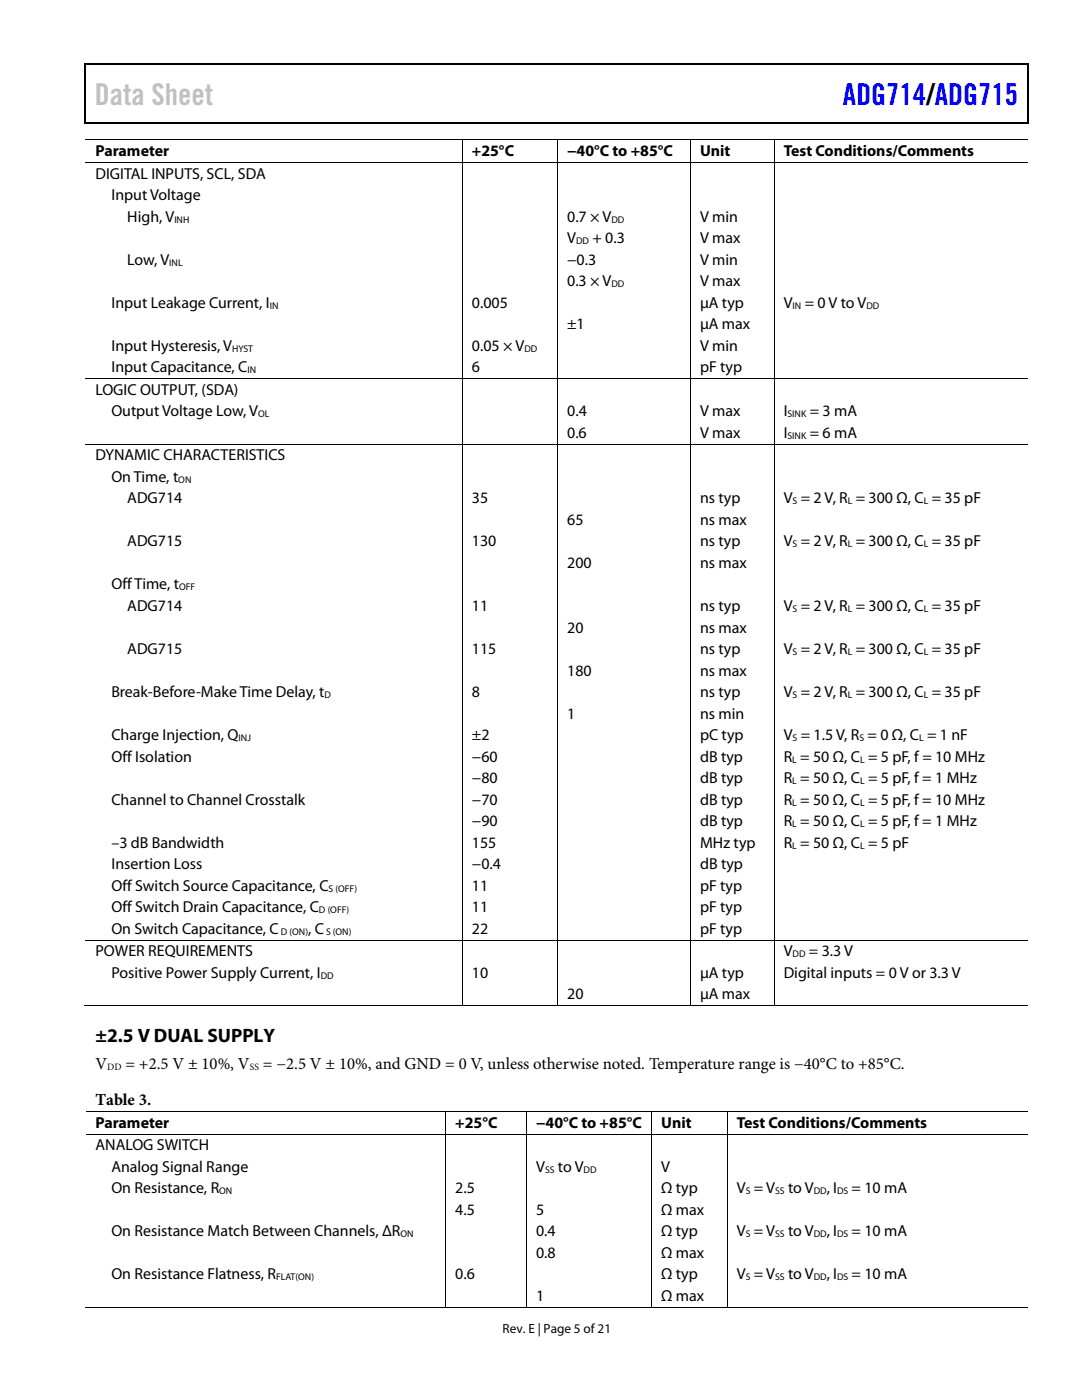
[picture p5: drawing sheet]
<svg xmlns="http://www.w3.org/2000/svg" width="216mm" height="279mm" viewBox="0 0 216 279" stroke-linecap="round" stroke-linejoin="round" font-family="sans-serif">
<defs><g id="words">
<text font-size="6" fill="#c1c1c1" x="18.9" y="21">Data Sheet</text>
<text font-size="6" fill="#00f" x="168.2" y="21">ADG714/ADG715</text>
<text font-size="3.9" x="19" y="208">±2.5 V DUAL SUPPLY</text>
<g font-size="3.3">
<text x="19" y="213.4">V</text>
<text x="25" y="213.4">= +2.5 V ± 10%, V</text>
<text x="52.5" y="213.4">= −2.5 V ± 10%, and GND = 0 V, unless otherwise noted. Temperature range is −40°C to +85°C.</text>
<text x="19.1" y="220.5">Table 3.</text>
</g>
<g font-size="3.2">
<text x="19" y="31.2">Parameter</text>
<text x="19" y="35.7">DIGITAL INPUTS, SCL, SDA</text>
<text x="94.2" y="31.2">+25°C</text>
<text x="113.2" y="31.2">−40°C to +85°C</text>
<text x="139.7" y="31.2">Unit</text>
<text x="156.4" y="31.2">Test Conditions/Comments</text>
<text x="22.2" y="40">Input Voltage</text>
<text x="25.4" y="44.3">High, V</text>
<text x="113.2" y="44.3">0.7 × V</text>
<text x="139.7" y="44.3">V min</text>
<text x="25.4" y="52.9">Low, V</text>
<text x="113.2" y="52.9">−0.3</text>
<text x="113.2" y="48.6">V</text>
<text x="118.2" y="48.6">+ 0.3</text>
<text x="139.7" y="48.6">V max</text>
<text x="139.7" y="52.9">V min</text>
<text x="113.2" y="57.2">0.3 × V</text>
<text x="139.7" y="57.2">V max</text>
<text x="22.2" y="61.4">Input Leakage Current, I</text>
<text x="94.2" y="61.4">0.005</text>
<text x="113.2" y="65.7">±1</text>
<text x="139.7" y="65.7">µA max</text>
<text x="139.7" y="61.4">µA typ</text>
<text x="156.4" y="61.4">V</text>
<text x="160.6" y="61.4">= 0 V to V</text>
<text x="22.2" y="70">Input Hysteresis, V</text>
<text x="94.2" y="70">0.05 × V</text>
<text x="139.7" y="70">V min</text>
<text x="22.2" y="74.3">Input Capacitance, C</text>
<text x="94.2" y="74.3">6</text>
<text x="139.7" y="74.3">pF typ</text>
<text x="19" y="78.8">LOGIC OUTPUT, (SDA)</text>
<text x="22.2" y="83.1">Output Voltage Low, V</text>
<text x="113.2" y="83.1">0.4</text>
<text x="139.7" y="83.1">V max</text>
<text x="156.4" y="83.1">I</text>
<text x="161.6" y="83.1">= 3 mA</text>
<text x="113.2" y="87.4">0.6</text>
<text x="139.7" y="87.4">V max</text>
<text x="156.4" y="87.4">I</text>
<text x="161.6" y="87.4">= 6 mA</text>
<text x="19" y="91.9">DYNAMIC CHARACTERISTICS</text>
<text x="22.2" y="96.2">On Time, t</text>
<text x="25.4" y="100.5">ADG714</text>
<text x="94.2" y="100.5">35</text>
<text x="139.7" y="100.5">ns typ</text>
<text x="156.4" y="100.5">V = 2 V, R = 300 Ω, C = 35 pF</text>
<text x="113.2" y="104.8">65</text>
<text x="139.7" y="104.8">ns max</text>
<text x="25.4" y="109.1">ADG715</text>
<text x="94.2" y="109.1">130</text>
<text x="113.2" y="113.3">200</text>
<text x="139.7" y="109.1">ns typ</text>
<text x="139.7" y="113.3">ns max</text>
<text x="156.4" y="109.1">V = 2 V, R = 300 Ω, C = 35 pF</text>
<text x="22.2" y="117.6">Off Time, t</text>
<text x="25.4" y="121.9">ADG714</text>
<text x="94.2" y="121.9">11</text>
<text x="139.7" y="121.9">ns typ</text>
<text x="156.4" y="121.9">V = 2 V, R = 300 Ω, C = 35 pF</text>
<text x="25.4" y="130.5">ADG715</text>
<text x="94.2" y="130.5">115</text>
<text x="113.2" y="126.2">20</text>
<text x="139.7" y="126.2">ns max</text>
<text x="139.7" y="130.5">ns typ</text>
<text x="156.4" y="130.5">V = 2 V, R = 300 Ω, C = 35 pF</text>
<text x="113.2" y="134.8">180</text>
<text x="139.7" y="134.8">ns max</text>
<text x="22.2" y="139.1">Break-Before-Make Time Delay, t</text>
<text x="94.2" y="139.1">8</text>
<text x="113.2" y="143.4">1</text>
<text x="139.7" y="139.1">ns typ</text>
<text x="139.7" y="143.4">ns min</text>
<text x="156.4" y="139.1">V = 2 V, R = 300 Ω, C = 35 pF</text>
<text x="22.2" y="147.7">Charge Injection, Q</text>
<text x="94.2" y="147.7">±2</text>
<text x="139.7" y="147.7">pC typ</text>
<text x="156.4" y="147.7">V = 1.5 V, R = 0 Ω, C = 1 nF</text>
<text x="22.2" y="152">Off Isolation</text>
<text x="94.2" y="152">−60</text>
<text x="139.7" y="152">dB typ</text>
<text x="156.4" y="152">R = 50 Ω, C = 5 pF, f = 10 MHz</text>
<text x="22.2" y="160.6">Channel to Channel Crosstalk</text>
<text x="94.2" y="156.3">−80</text>
<text x="94.2" y="160.6">−70</text>
<text x="139.7" y="156.3">dB typ</text>
<text x="139.7" y="160.6">dB typ</text>
<text x="156.4" y="156.3">R = 50 Ω, C = 5 pF, f = 1 MHz</text>
<text x="156.4" y="160.6">R = 50 Ω, C = 5 pF, f = 10 MHz</text>
<text x="94.2" y="164.9">−90</text>
<text x="139.7" y="164.9">dB typ</text>
<text x="156.4" y="164.9">R = 50 Ω, C = 5 pF, f = 1 MHz</text>
<text x="22.2" y="169.2">–3 dB Bandwidth</text>
<text x="22.2" y="173.5">Insertion Loss</text>
<text x="94.2" y="169.2">155</text>
<text x="94.2" y="173.5">−0.4</text>
<text x="139.7" y="173.5">dB typ</text>
<text x="139.7" y="169.2">MHz typ</text>
<text x="156.4" y="169.2">R = 50 Ω, C = 5 pF</text>
<text x="22.2" y="177.8">Off Switch Source Capacitance, C</text>
<text x="94.2" y="177.8">11</text>
<text x="139.7" y="177.8">pF typ</text>
<text x="22.2" y="182.1">Off Switch Drain Capacitance, C</text>
<text x="94.2" y="182.1">11</text>
<text x="139.7" y="182.1">pF typ</text>
<text x="19" y="190.9">POWER REQUIREMENTS</text>
<text x="22.2" y="186.4">On Switch Capacitance, C</text>
<text x="61.5" y="186.4">, C</text>
<text x="94.2" y="186.4">22</text>
<text x="139.7" y="186.4">pF typ</text>
<text x="156.4" y="190.9">V</text>
<text x="161.4" y="190.9">= 3.3 V</text>
<text x="22.2" y="195.2">Positive Power Supply Current, I</text>
<text x="94.2" y="195.2">10</text>
<text x="139.7" y="195.2">µA typ</text>
<text x="156.4" y="195.2">Digital inputs = 0 V or 3.3 V</text>
<text x="113.2" y="199.5">20</text>
<text x="139.7" y="199.5">µA max</text>
<text x="19" y="225.1">Parameter</text>
<text x="90.8" y="225.1">+25°C</text>
<text x="107" y="225.1">−40°C to +85°C</text>
<text x="131.9" y="225.1">Unit</text>
<text x="147" y="225.1">Test Conditions/Comments</text>
<text x="19" y="229.5">ANALOG SWITCH</text>
<text x="22.2" y="233.8">Analog Signal Range</text>
<text x="107" y="233.8">V</text>
<text x="111.3" y="233.8">to V</text>
<text x="131.9" y="233.8">V</text>
<text x="22.2" y="238.1">On Resistance, R</text>
<text x="90.8" y="238.1">2.5</text>
<text x="131.9" y="238.1">Ω typ</text>
<text x="147" y="238.1">V = V</text>
<text x="157.2" y="238.1">to V</text>
<text x="165" y="238.1">, I</text>
<text x="169.9" y="238.1">= 10 mA</text>
<text x="90.8" y="242.4">4.5</text>
<text x="107" y="242.4">5</text>
<text x="131.9" y="242.4">Ω max</text>
<text x="22.2" y="246.7">On Resistance Match Between Channels, ΔR</text>
<text x="107" y="246.7">0.4</text>
<text x="107" y="251">0.8</text>
<text x="131.9" y="246.7">Ω typ</text>
<text x="131.9" y="251">Ω max</text>
<text x="147" y="246.7">V = V</text>
<text x="157.2" y="246.7">to V</text>
<text x="165" y="246.7">, I</text>
<text x="169.9" y="246.7">= 10 mA</text>
<text x="22.2" y="255.3">On Resistance Flatness, R</text>
<text x="90.8" y="255.3">0.6</text>
<text x="131.9" y="255.3">Ω typ</text>
<text x="147" y="255.3">V = V</text>
<text x="157.2" y="255.3">to V</text>
<text x="165" y="255.3">, I</text>
<text x="169.9" y="255.3">= 10 mA</text>
<text x="107" y="259.6">1</text>
<text x="131.9" y="259.6">Ω max</text>
</g>
<text font-size="2.6" x="100.3" y="266">Rev. E | Page 5 of 21</text>
<g font-size="1.9">
<text x="34.8" y="44.4">INH</text>
<text x="122" y="44.4">DD</text>
<text x="33.8" y="53">INL</text>
<text x="115" y="48.7">DD</text>
<text x="122" y="57.3">DD</text>
<text x="53.8" y="61.6">IN</text>
<text x="158.2" y="61.6">IN</text>
<text x="172.9" y="61.6">DD</text>
<text x="46.3" y="70.2">HYST</text>
<text x="104.6" y="70.2">DD</text>
<text x="49.4" y="74.5">IN</text>
<text x="51.5" y="83.3">OL</text>
<text x="157.1" y="83.3">SINK</text>
<text x="157.1" y="87.6">SINK</text>
<text x="35.6" y="96.3">ON</text>
<text x="158.2" y="100.6">S</text>
<text x="169.2" y="100.6">L</text>
<text x="184.3" y="100.6">L</text>
<text x="158.2" y="109.2">S</text>
<text x="169.2" y="109.2">L</text>
<text x="184.3" y="109.2">L</text>
<text x="35.7" y="117.8">OFF</text>
<text x="158.2" y="122.1">S</text>
<text x="169.2" y="122.1">L</text>
<text x="184.3" y="122.1">L</text>
<text x="158.2" y="130.7">S</text>
<text x="169.2" y="130.7">L</text>
<text x="184.3" y="130.7">L</text>
<text x="64.8" y="139.3">D</text>
<text x="158.2" y="139.3">S</text>
<text x="169.2" y="139.3">L</text>
<text x="184.3" y="139.3">L</text>
<text x="47.6" y="147.9">INJ</text>
<text x="158.2" y="147.9">S</text>
<text x="171.5" y="147.9">S</text>
<text x="183.4" y="147.9">L</text>
<text x="158.1" y="152.2">L</text>
<text x="171.6" y="152.2">L</text>
<text x="158.1" y="156.5">L</text>
<text x="158.1" y="160.8">L</text>
<text x="171.6" y="156.5">L</text>
<text x="171.6" y="160.8">L</text>
<text x="158.1" y="165.1">L</text>
<text x="171.6" y="165.1">L</text>
<text x="158.1" y="169.4">L</text>
<text x="171.6" y="169.4">L</text>
<text x="65.6" y="178">S (OFF)</text>
<text x="63.6" y="182.3">D (OFF)</text>
<text x="56.1" y="186.6">D (ON)</text>
<text x="65.1" y="186.6">S (ON)</text>
<text x="158.2" y="191">DD</text>
<text x="64" y="195.3">DD</text>
<text x="21.4" y="213.6">DD</text>
<text x="49.8" y="213.6">SS</text>
<text x="108.8" y="234">SS</text>
<text x="116.5" y="234">DD</text>
<text x="43.8" y="238.3">ON</text>
<text x="148.8" y="238.3">S</text>
<text x="154.7" y="238.3">SS</text>
<text x="162.4" y="238.3">DD</text>
<text x="167" y="238.3">DS</text>
<text x="79.9" y="246.9">ON</text>
<text x="148.8" y="246.9">S</text>
<text x="154.7" y="246.9">SS</text>
<text x="162.4" y="246.9">DD</text>
<text x="167" y="246.9">DS</text>
<text x="55.1" y="255.5">FLAT(ON)</text>
<text x="148.8" y="255.5">S</text>
<text x="154.7" y="255.5">SS</text>
<text x="162.4" y="255.5">DD</text>
<text x="167" y="255.5">DS</text>
</g>
</g></defs>
<g fill="#000">
<path d="M16.9 12.7h.2v1h-.2zM16.9 12.7h.2v.3h-.2zM82.5 12.7h.3v.3h-.3zM205.1 12.7h.2v1h-.2zM205.1 12.7h.2v.3h-.2zM16.9 24.4h.2v.3h-.2zM82.3 24.4h.2v.3h-.2zM92.2 27.9h.2v.1h-.2zM92.2 32.4h.2v.2h-.2zM111.2 27.9h.2v.1h-.2zM111.2 32.4h.2v.2h-.2zM137.7 27.9h.2v.1h-.2z"/>
<path d="M137.7 32.4h.2v.2h-.2zM154.4 27.9h.2v.1h-.2zM154.4 32.4h.2v.2h-.2zM205.1 24.4h.2v.3h-.2zM92.2 75.5h.2v.2h-.2zM111.2 75.5h.2v.2h-.2zM137.7 75.5h.2v.2h-.2zM154.4 75.5h.2v.2h-.2zM92.2 88.6h.2v.2h-.2zM111.2 88.6h.2v.2h-.2zM137.7 88.6h.2v.2h-.2zM154.4 88.6h.2v.2h-.2z"/>
<path d="M92.2 187.6h.2v.1h-.2zM111.2 187.6h.2v.1h-.2zM137.7 187.6h.2v.1h-.2zM154.4 187.6h.2v.1h-.2zM92.2 200.7h.2v.1h-.2zM111.2 200.7h.2v.1h-.2zM137.7 200.7h.2v.1h-.2zM154.4 200.7h.2v.1h-.2zM88.9 221.7h.1v.2h-.1zM88.9 226.3h.1v.1h-.1zM105 221.7h.2v.2h-.2zM105 226.3h.2v.1h-.2z"/>
<path d="M129.9 221.7h.2v.2h-.2zM129.9 226.3h.2v.1h-.2zM145 221.7h.2v.2h-.2zM145 226.3h.2v.1h-.2zM88.9 260.8h.1v.2h-.1zM105 260.8h.2v.2h-.2zM129.9 260.8h.2v.2h-.2zM145 260.8h.2v.2h-.2z"/>
</g>
<path d="M17 13.7v10.7M17.1 12.8h65.4M82.8 12.8h122.3M205.2 13.7v10.7M17.1 24.5h188" fill="none" stroke="#000" stroke-width=".25"/>
<g fill="none" stroke="#000" stroke-width=".2">
<path d="M17.1 27.9h75.1M17.1 32.5h75.1M92.3 28v4.4M92.3 32.6v42.9M92.4 27.9h18.8M92.4 32.5h18.8M111.3 28v4.4M111.3 32.6v42.9M111.4 27.9h26.3M111.4 32.5h26.3M137.8 28v4.4M137.8 32.6v42.9"/>
<path d="M137.9 27.9h16.5M137.9 32.5h16.5M154.5 28v4.4M154.5 32.6v42.9M154.6 27.9h50.5M154.6 32.5h50.5M17.1 75.6h75.1M92.3 75.7v12.9M92.4 75.6h18.8M111.3 75.7v12.9M111.4 75.6h26.3M137.8 75.7v12.9"/>
<path d="M137.9 75.6h16.5M154.5 75.7v12.9M154.6 75.6h50.5M17.1 88.7h75.1M92.3 88.8v98.8M92.4 88.7h18.8M111.3 88.8v98.8M111.4 88.7h26.3M137.8 88.8v98.8M137.9 88.7h16.5M154.5 88.8v98.8M154.6 88.7h50.5"/>
<path d="M17.1 187.7h75.1M92.3 187.7v13M92.4 187.7h18.8M111.3 187.7v13M111.4 187.7h26.3M137.8 187.7v13M137.9 187.7h16.5M154.5 187.7v13M154.6 187.7h50.5M16.9 200.7h75.3M92.4 200.7h18.8M111.4 200.7h26.3"/>
<path d="M137.9 200.7h16.5M154.6 200.7h50.5M17.1 221.8h71.8M17.1 226.3h71.8M89 221.9v4.4M89 226.4v34.4M89 221.8h16M89 226.3h16M105.1 221.9v4.4M105.1 226.4v34.4M105.2 221.8h24.7M105.2 226.3h24.7"/>
<path d="M130 221.9v4.4M130 226.4v34.4M130.1 221.8h14.9M130.1 226.3h14.9M145.1 221.9v4.4M145.1 226.4v34.4M145.2 221.8h59.9M145.2 226.3h59.9M16.9 260.9h72M89 260.9h16M105.2 260.9h24.7M130.1 260.9h14.9"/>
<path d="M145.2 260.9h59.9"/>
</g>
<use href="#words"/>
</svg>
